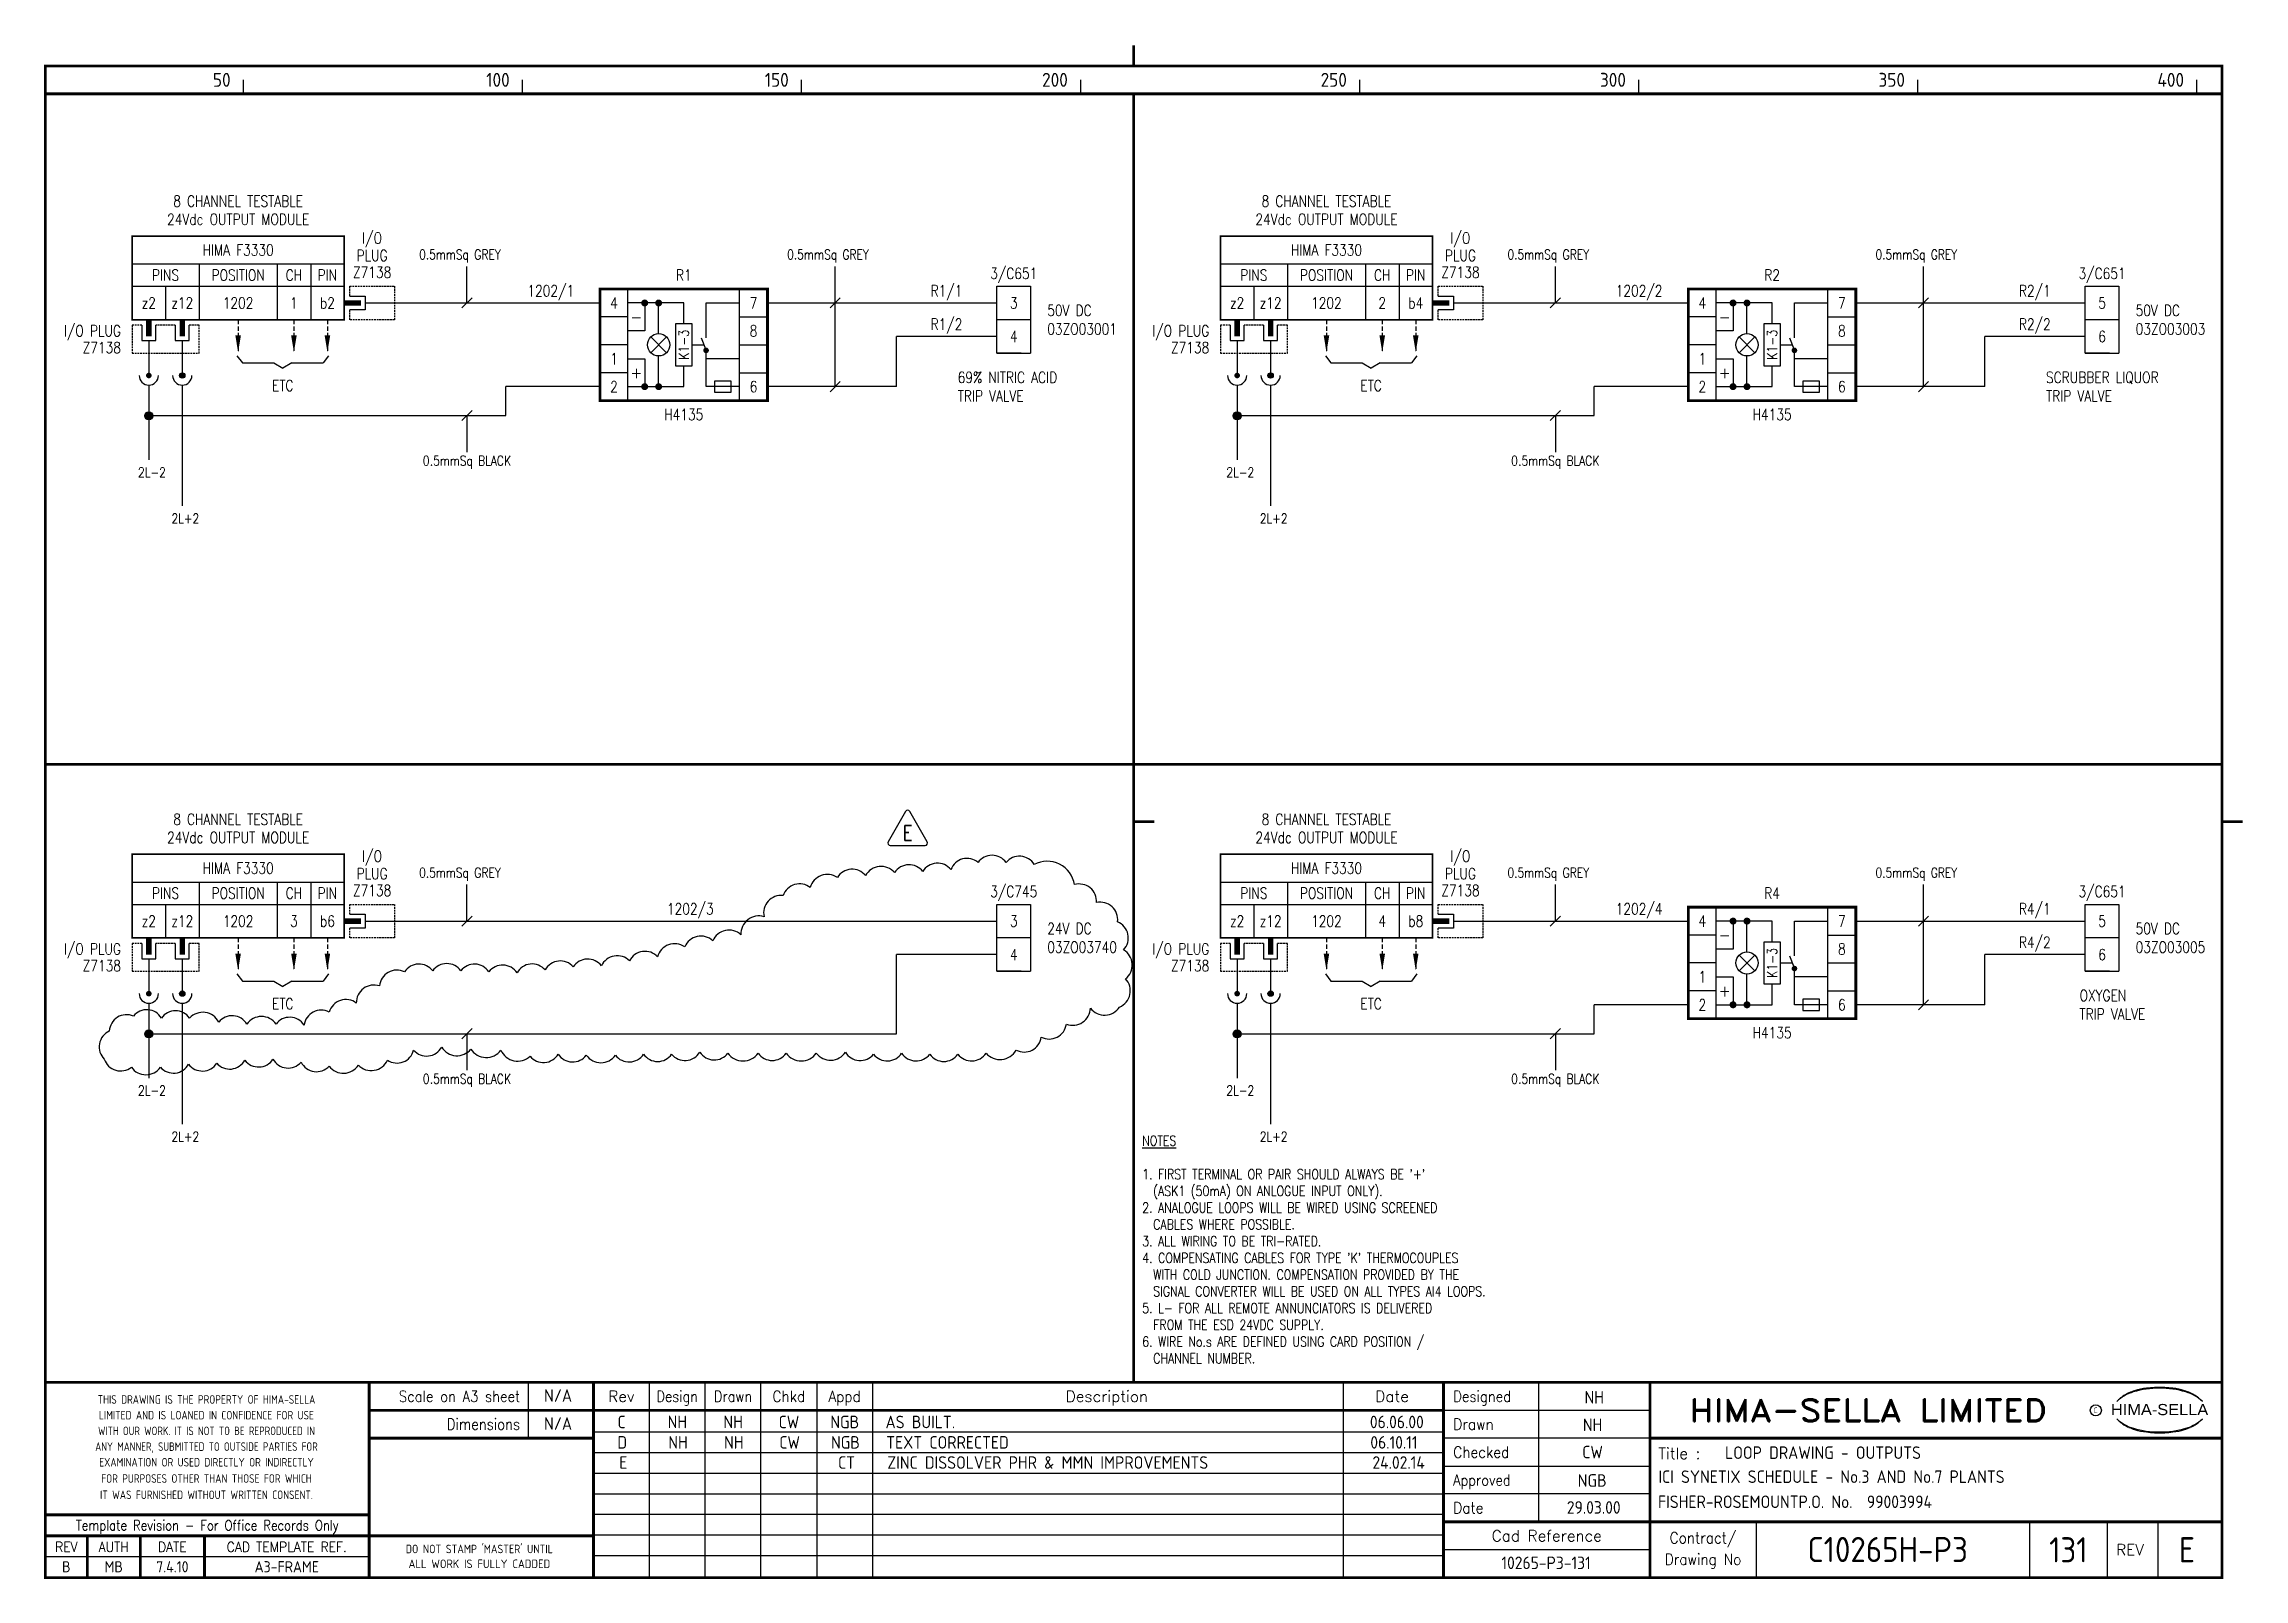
# Model space of a CAD drawing. Extents: x 14 to 408, y 0 to 275.
import ezdxf
from ezdxf.enums import TextEntityAlignment as Align

# ---------------------------------------------------------------- set-up
doc = ezdxf.new("R2010")
doc.units = 0
doc.header["$LTSCALE"] = 0.25
doc.header["$MEASUREMENT"] = 0
doc.linetypes.add('HIDDEN2', pattern=[4.7625, 3.175, -1.5875])
doc.layers.get('0').update_dxf_attribs({"color": 41, "linetype": 'CONTINUOUS'})
for name, color, linetype in [('00-DRG_FRAME', 12, 'CONTINUOUS'), ('01-DRAW', 7, 'CONTINUOUS'), ('02-TEXT', 2, 'CONTINUOUS'), ('051-TEXT', 2, 'CONTINUOUS'), ('117', 7, 'CONTINUOUS'), ('DIM', 3, 'CONTINUOUS'), ('LAB', 2, 'CONTINUOUS'), ('RACK', 2, 'CONTINUOUS'), ('RECORD', 2, 'CONTINUOUS'), ('SLOT', 2, 'CONTINUOUS'), ('SNA', 2, 'CONTINUOUS'), ('TEXT', 2, 'CONTINUOUS'), ('TPOL', 3, 'CONTINUOUS'), ('XR_FUNCTION', 2, 'CONTINUOUS'), ('XR_MAIN', 2, 'CONTINUOUS')]:
    doc.layers.add(name, color=color, linetype=linetype)
doc.styles.add('ARIAL', font='ARIAL.TTF', dxfattribs={"height": 2.5})
doc.styles.add('CROSSREF', font='romans.shx', dxfattribs={"width": 0.8, "height": 2})
doc.styles.add('FUNCTION', font='ROMANS.shx', dxfattribs={"width": 0.8, "height": 2.5})
doc.styles.add('ISO', font='iso.shx')
doc.styles.add('PINS', font='ROMANS.shx', dxfattribs={"width": 0.8, "height": 2.5})
doc.styles.add('RACK', font='ROMANS.shx', dxfattribs={"width": 0.8, "height": 2.5})
doc.styles.add('REFERENC', font='ROMANS.shx', dxfattribs={"width": 0.8, "height": 2.5})
doc.styles.add('ROMAND', font='ROMAND')
doc.styles.add('romans', font='romans.shx', dxfattribs={"width": 0.8, "height": 2.5})
doc.styles.add('SLOT', font='romans.shx', dxfattribs={"width": 0.8, "height": 2})
doc.styles.add('SYMBOL', font='ROMANS.shx', dxfattribs={"width": 0.8, "height": 20})

msp = doc.modelspace()

# ---------------------------------------------------------------- texts
at = {"layer": '00-DRG_FRAME', "style": 'ISO'}
for s, p in [('50', (47.69, 267.75)), ('100', (97.69, 267.75)), ('150', (147.69, 267.75)), ('200', (197.69, 267.75)), ('250', (247.69, 267.75)), ('300', (297.69, 267.75)), ('350', (347.69, 267.75)), ('400', (397.69, 267.75))]:
    msp.add_text(s, height=2.5, dxfattribs=at).set_placement(p, align=Align.RIGHT)
at = {"layer": '00-DRG_FRAME', "color": 3, "style": 'ISO'}
for s, width, p in [('THIS DRAWING IS THE PROPERTY OF HIMA-SELLA', 0.9, (43.36, 32.44)), ("DO NOT STAMP 'MASTER' UNTIL", 0.95, (92.25, 5.79))]:
    msp.add_text(s, height=1.53, dxfattribs=dict(at, width=width)).set_placement(p, align=Align.MIDDLE)
at = {"layer": '00-DRG_FRAME', "color": 4, "style": 'ROMAND', "width": 0.87}
for s, p in [('Scale on A3 sheet', (99.54, 32)), ('Dimensions', (99.54, 27.01))]:
    msp.add_text(s, height=2, dxfattribs=at).set_placement(p, align=Align.RIGHT)
at = {"layer": '00-DRG_FRAME', "color": 4, "style": 'ROMAND'}
for s, p in [('Rev', (117.7, 32)), ('Description', (204.69, 32)), ('Date', (255.79, 32))]:
    msp.add_text(s, height=2, dxfattribs=at).set_placement(p, align=Align.CENTER)
for s, width, p in [('Design', 0.85, (127.7, 32)), ('Drawn', 0.85, (137.7, 32)), ('Chkd', 0.9, (147.7, 32)), ('Appd', 0.9, (157.7, 32))]:
    msp.add_text(s, height=2, dxfattribs=dict(at, width=width)).set_placement(p, align=Align.CENTER)
for s, width, p in [('Designed', 0.87, (266.75, 32)), ('Drawn', 0.9, (266.75, 27)), ('Checked', 0.9, (266.75, 22)), ('Approved', 0.85, (266.75, 17)), ('Date', 0.9, (266.75, 12))]:
    msp.add_text(s, height=2, dxfattribs=dict(at, width=width)).set_placement(p)
at = {"layer": '00-DRG_FRAME', "style": 'ROMAND', "width": 1.15}
msp.add_text('HIMA-SELLA LIMITED', height=4, dxfattribs=at).set_placement((341.1, 30.5), align=Align.MIDDLE)
at = {"layer": '00-DRG_FRAME', "style": 'ARIAL', "width": 1.05}
msp.add_text('HIMA-SELLA', height=2, dxfattribs=at).set_placement((393.3, 29.63), align=Align.CENTER)
at = {"layer": '00-DRG_FRAME', "color": 3, "style": 'ISO'}
for s, width, p in [('LIMITED AND IS LOANED IN CONFIDENCE FOR USE', 0.9, (43.36, 29.62)), ('ANY MANNER, SUBMITTED TO OUTSIDE PARTIES FOR', 0.87, (43.36, 23.99)), ('WITH OUR WORK. IT IS NOT TO BE REPRODUCED IN', 0.87, (43.36, 26.81)), ('EXAMINATION OR USED DIRECTLY OR INDIRECTLY', 0.9, (43.36, 21.18)), ('IT WAS FURNISHED WITHOUT WRITTEN CONSENT.', 0.9, (43.36, 15.35)), ('FOR PURPOSES OTHER THAN THOSE FOR WHICH', 0.9, (43.36, 18.27))]:
    msp.add_text(s, height=1.53, dxfattribs=dict(at, width=width)).set_placement(p, align=Align.MIDDLE_CENTER)
at = {"layer": '00-DRG_FRAME', "color": 3, "style": 'ISO', "width": 0.9}
msp.add_text('C', height=1, dxfattribs=at).set_placement((381.84, 30), align=Align.CENTER)
at = {"layer": '00-DRG_FRAME', "color": 4, "style": 'ROMAND'}
msp.add_text('Title :', height=2, dxfattribs=at).set_placement((303.5, 21.75))
for s, height, width, p in [('Template Revision - For Office Records Only', 1.8, 0.85, (43.5, 9.62)), ('Contract/', 2, 0.9, (311.5, 7.5)), ('REV', 1.8, 0.9, (18.25, 6)), ('AUTH', 1.8, 0.9, (26.75, 6)), ('DATE', 1.8, 0.9, (37.25, 6)), ('CAD TEMPLATE REF.', 1.8, 0.9, (57.75, 6)), ('Drawing No', 2, 0.9, (311.5, 3.5))]:
    msp.add_text(s, height=height, dxfattribs=dict(at, width=width)).set_placement(p, align=Align.MIDDLE)
for s, p in [('Cad Reference', (283.5, 8)), ('REV', (388, 5.5))]:
    msp.add_text(s, height=2, dxfattribs=at).set_placement(p, align=Align.MIDDLE)
at = {"layer": '00-DRG_FRAME', "color": 41, "style": 'ISO'}
for s, p in [('B', (18.25, 1.45)), ('MB', (26.75, 1.45)), ('7.4.10', (37.25, 1.45)), ('A3-FRAME', (57.75, 1.45))]:
    msp.add_text(s, height=2, dxfattribs=at).set_placement(p, align=Align.CENTER)
at = {"layer": '00-DRG_FRAME', "color": 3, "style": 'ISO'}
msp.add_text('ALL WORK IS FULLY CADDED', height=1.53, dxfattribs=at).set_placement((92.25, 2.98), align=Align.MIDDLE_CENTER)
at = {"layer": '01-DRAW', "color": 2, "style": 'romans', "width": 0.8}
for p in [(57.03, 213.19), (252.03, 213.19), (57.03, 102.38), (252.03, 102.38)]:
    msp.add_text('ETC', height=2, dxfattribs=at).set_placement(p, align=Align.CENTER)
at = {"layer": '01-DRAW', "style": 'romans', "width": 0.8}
for s, p in [('2L-2', (31.09, 197.76)), ('2L-2', (226.09, 197.76)), ('2L+2', (37.09, 189.5)), ('2L+2', (232.09, 189.5)), ('2L-2', (31.09, 86.95)), ('2L-2', (226.09, 86.95)), ('2L+2', (37.09, 78.69)), ('2L+2', (232.09, 78.69))]:
    msp.add_text(s, height=1.75, dxfattribs=at).set_placement(p)
at = {"layer": '01-DRAW', "char_height": 2, "attachment_point": 5, "style": 'romans'}
for s, insert in [('3', (188, 229)), ('5', (383, 229)), ('4', (188, 223)), ('6', (383, 223)), ('3', (188, 118.19)), ('5', (383, 118.19)), ('4', (188, 112.19)), ('6', (383, 112.19))]:
    msp.add_mtext_dynamic_manual_height_columns(s, width=6, gutter_width=12.5, heights=[5.95], dxfattribs=dict(at, insert=insert))
at = {"layer": '01-DRAW', "insert": (211.02, 79.72), "char_height": 1.8, "width": 80.9791, "attachment_point": 1, "style": 'romans'}
msp.add_mtext("{\\LNOTES\\P\\P}1. FIRST TERMINAL OR PAIR SHOULD ALWAYS BE '+'\\P  (ASK1 (50mA) ON ANLOGUE INPUT ONLY).\\P2. ANALOGUE LOOPS WILL BE WIRED USING SCREENED\\P  CABLES WHERE POSSIBLE.\\P3. ALL WIRING TO BE TRI-RATED.\\P4. COMPENSATING CABLES FOR TYPE 'K' THERMOCOUPLES \\P  WITH COLD JUNCTION. COMPENSATION PROVIDED BY THE\\P  SIGNAL CONVERTER WILL BE USED ON ALL TYPES AI4 LOOPS.\\P5. L- FOR ALL REMOTE ANNUNCIATORS IS DELIVERED \\P  FROM THE ESD 24VDC SUPPLY.\\P6. WIRE No.s ARE DEFINED USING CARD POSITION /\\P  CHANNEL NUMBER.          ", dxfattribs=at)
at = {"layer": '051-TEXT', "style": 'romans', "width": 0.8}
for s, p in [('1202/1', (105.05, 230.19)), ('R1/1', (175.95, 230.19)), ('3/C651', (188, 233.3)), ('1202/2', (300.05, 230.19)), ('R2/1', (370.95, 230.19)), ('3/C651', (383, 233.3)), ('R1/2', (175.95, 224.19)), ('R2/2', (370.95, 224.19)), ('3/C745', (188, 122.49)), ('3/C651', (383, 122.49)), ('1202/3', (130.05, 119.38)), ('1202/4', (300.05, 119.38)), ('R4/1', (370.95, 119.38)), ('R4/2', (370.95, 113.38))]:
    msp.add_text(s, height=2, dxfattribs=at).set_placement(p, align=Align.CENTER)
at = {"layer": 'DIM', "style": 'romans', "width": 0.8}
for s, p in [('0.5mmSq GREY', (88.77, 236.81)), ('0.5mmSq GREY', (154.73, 236.81)), ('0.5mmSq GREY', (283.77, 236.81)), ('0.5mmSq GREY', (349.73, 236.81)), ('0.5mmSq BLACK', (90.04, 199.85)), ('0.5mmSq BLACK', (285.04, 199.85)), ('0.5mmSq GREY', (88.77, 126)), ('0.5mmSq GREY', (283.77, 126)), ('0.5mmSq GREY', (349.73, 126)), ('0.5mmSq BLACK', (90.04, 89.04)), ('0.5mmSq BLACK', (285.04, 89.04))]:
    msp.add_text(s, height=1.75, dxfattribs=at).set_placement(p, align=Align.CENTER)
at = {"layer": 'TEXT', "char_height": 2, "attachment_point": 4, "style": 'romans'}
for s, insert, width in [('50V DC\\P03ZO03001', (194, 226), 47.7416), ('50V DC\\P03ZO03003', (389, 226), 47.7416), ('69% NITRIC ACID\\PTRIP VALVE', (177.96, 214), 23.24), ('SCRUBBER LIQUOR\\PTRIP VALVE', (372.96, 214), 23.24), ('24V DC\\P03ZO03740', (194, 115.19), 47.7416), ('50V DC\\P03ZO03005', (389, 115.19), 47.7416), ('OXYGEN\\PTRIP VALVE', (378.96, 103.19), 15.0439)]:
    msp.add_mtext(s, dxfattribs=dict(at, insert=insert, width=width))

# ---------------------------------------------------------------- blocks, each defined once
blk = doc.blocks.new('A3-REVA')
at = {"layer": '051-TEXT', "style": 'ISO'}
for tag, p in [('DESIGNED', (292.01, 31.7)), ('A', (117.73, 27.28)), ('DES', (127.73, 27.28)), ('DRN', (137.73, 27.28)), ('CHKD', (147.73, 27.28)), ('APPD', (157.73, 27.28)), ('DATE', (256, 27.28)), ('DRAWN', (291.72, 26.77)), ('CHECKED', (291.72, 21.89)), ('APPD', (291.65, 16.79)), ('DATE', (291.92, 11.96))]:
    blk.add_attdef(tag, text='', height=2.25, dxfattribs=at).set_placement(p, align=Align.CENTER)
blk.add_attdef('DESCRIPTION', (165.03, 27.28), '', height=2.25, dxfattribs=at)
blk = doc.blocks.new('A3-REVB')
at = {"layer": '051-TEXT', "style": 'ISO'}
for tag, p in [('A', (124.85, -20.36)), ('DES', (134.85, -20.36)), ('DRN', (144.85, -20.36)), ('CHKD', (154.85, -20.36)), ('APPD', (164.85, -20.36)), ('DATE', (263.12, -20.36))]:
    blk.add_attdef(tag, text='', height=2.25, dxfattribs=at).set_placement(p, align=Align.CENTER)
blk.add_attdef('DESCRIPTION', (172.15, -20.36), '', height=2.25, dxfattribs=at)
blk = doc.blocks.new('A3-TITLE')
at = {"layer": '051-TEXT', "style": 'ISO'}
blk.add_attdef('TITLE_1', (315.46, 21.78), '', height=2.25, dxfattribs=at)
for tag, p in [('DRGNO', (376.96, 3.24)), ('REV.', (398.2, 3.24))]:
    blk.add_attdef(tag, text='', height=4.5, dxfattribs=at).set_placement(p, align=Align.CENTER)
blk = doc.blocks.new('A3-CONTRACT')
at = {"layer": '051-TEXT', "color": 41, "style": 'ISO'}
for tag, height, p in [('SCALE', 2.25, (106.71, 31.82)), ('DIMS', 2.25, (106.71, 26.8)), ('CAD-REF', 2.25, (283.73, 1.84)), ('CONTRACT', 4.5, (344.94, 3.1))]:
    blk.add_attdef(tag, text='', height=height, dxfattribs=at).set_placement(p, align=Align.CENTER)
for tag, p in [('TITLE_2', (303.86, 17.28)), ('TITLE_3', (303.79, 12.78))]:
    blk.add_attdef(tag, p, '', height=2.25, dxfattribs=at)
blk = doc.blocks.new('F3330-01')
for p, q in [((-38, 7), (0, 7)), ((-26, 7), (-26, -3)), ((-12, 7), (-12, -3)), ((-6, 7), (-6, -3)), ((-38, 3), (0, 3)), ((-32, 3), (-32, -3)), ((1, 1.25), (3.75, 1.25)), ((3.75, 1.25), (3.75, -1.25)), ((3.75, 0), (9, 0)), ((3.75, -1.25), (1, -1.25)), ((-36.25, -4), (-36.25, -6.75)), ((-36.25, -6.75), (-33.75, -6.75)), ((-35, -6.75), (-35, -9)), ((-33.75, -6.75), (-33.75, -4)), ((-30.25, -4), (-30.25, -6.75)), ((-30.25, -6.75), (-27.75, -6.75)), ((-29, -6.75), (-29, -9)), ((-27.75, -6.75), (-27.75, -4))]:
    blk.add_line(p, q)
at = {"const_width": 0.3}
blk.add_lwpolyline([(0, -3), (-38, -3), (-38, 12), (0, 12)], close=True, dxfattribs=at)
blk.add_lwpolyline([(3, 0, 1, 1, 0), (0, 0, 0.5, 0.5, 0)], format="xyseb")
at = {"color": 3, "linetype": 'HIDDEN2', "ltscale": 0.4}
for points in [[(1, 1.25), (1, 3), (9, 3), (9, -3), (1, -3), (1, -1.25)], [(-36.25, -4), (-38, -4), (-38, -9), (-26, -9), (-26, -4), (-27.75, -4)], [(-30.25, -4), (-33.75, -4)]]:
    blk.add_lwpolyline(points, dxfattribs=at)
at = {"const_width": 1}
for points in [[(-35, -6), (-35, -3)], [(-29, -6), (-29, -3)]]:
    blk.add_lwpolyline(points, dxfattribs=at)
at = {"layer": 'LAB', "style": 'PINS', "width": 0.8, "flags": 1}
blk.add_attdef('LAB1', text='', height=1.5, dxfattribs=at).set_placement((-41, -1), align=Align.RIGHT)
at = {"layer": 'RACK', "style": 'RACK', "width": 0.8}
blk.add_attdef('SLOT', text='', height=2, dxfattribs=at).set_placement((-19, 0), align=Align.MIDDLE)
at = {"layer": 'SLOT', "style": 'SLOT', "width": 0.8}
blk.add_attdef('ADD1', text='', height=2, dxfattribs=at).set_placement((-9, 0), align=Align.MIDDLE)
at = {"layer": 'SNA', "style": 'SYMBOL', "width": 0.8, "flags": 1}
blk.add_attdef('SNA', text='', height=1.5, dxfattribs=at).set_placement((-41, 5), align=Align.RIGHT)
at = {"layer": 'TEXT', "style": 'romans', "width": 0.8}
for s, p in [('24Vdc OUTPUT MODULE', (-19, 14)), ('8 CHANNEL TESTABLE', (-19, 17.25))]:
    blk.add_text(s, height=2, dxfattribs=at).set_placement(p, align=Align.CENTER)
for s, p in [('I/O', (5, 11.5)), ('HIMA F3330', (-19, 9.5)), ('PLUG', (5, 8.5)), ('PINS', (-32, 5)), ('POSITION', (-19, 5)), ('CH', (-9, 5)), ('PIN', (-3, 5)), ('Z7138', (5, 5.5)), ('z2', (-35, 0)), ('z12', (-29, 0)), ('b2', (-3, 0))]:
    blk.add_text(s, height=2, dxfattribs=at).set_placement(p, align=Align.MIDDLE)
for s, p in [('I/O PLUG', (-40, -5)), ('Z7138', (-40, -8))]:
    blk.add_text(s, height=2, dxfattribs=at).set_placement(p, align=Align.MIDDLE_RIGHT)
at = {"layer": 'TPOL', "color": 2, "style": 'PINS', "width": 0.8}
blk.add_attdef('CN1', text='', height=2, dxfattribs=at).set_placement((-3, 0), align=Align.MIDDLE)
at = {"layer": 'TPOL', "style": 'PINS', "width": 0.8, "flags": 1}
blk.add_attdef('CN2', text='', height=1, dxfattribs=at).set_placement((9, 0), align=Align.MIDDLE_RIGHT)
for tag, p in [('CN3', (-35, -9)), ('CN4', (-29, -9))]:
    blk.add_attdef(tag, text='', height=1, dxfattribs=at).set_placement(p, align=Align.BOTTOM_CENTER)
at = {"layer": 'XR_FUNCTION', "style": 'FUNCTION', "width": 0.8, "flags": 1}
blk.add_attdef('XR_FUNCTION', text='', height=1.5, dxfattribs=at).set_placement((-41, 7), align=Align.RIGHT)
at = {"layer": 'XR_MAIN', "style": 'CROSSREF', "width": 0.8, "flags": 1}
blk.add_attdef('XR_MAIN', text='', height=1.5, dxfattribs=at).set_placement((-41, 1), align=Align.RIGHT)
blk = doc.blocks.new('DOT')
for radius in [0.75, 0.65, 0.55, 0.45, 0.35, 0.25, 0.15, 0.05]:
    blk.add_circle((0, 0), radius)
blk = doc.blocks.new('H4135')
at = {"layer": '01-DRAW'}
for p, q in [((130, 211.5), (130, 231.5)), ((130, 211.5), (130, 231.5)), ((140, 229), (130, 229)), ((133, 229), (133, 224)), ((135.5, 223.5), (135.5, 229)), ((140, 225.25), (140, 229)), ((144, 229), (150, 229)), ((144, 222.75), (144, 229)), ((150, 211.5), (150, 231.5)), ((130, 226.5), (125, 226.5)), ((138.5, 225.25), (138.5, 217.75)), ((141.5, 225.25), (138.5, 225.25)), ((141.5, 217.75), (141.5, 225.25)), ((150, 226.5), (155, 226.5)), ((130, 221.5), (125, 221.5)), ((133, 224), (130, 224)), ((134.0858, 220.0858), (136.9142, 222.9142)), ((136.9142, 220.0858), (134.0858, 222.9142)), ((141.5, 221.5), (143.6, 221.5)), ((143.1, 222.75), (144, 220.5)), ((150, 221.5), (155, 221.5)), ((130, 219), (133, 219)), ((133, 219), (133, 214)), ((135.5, 214), (135.5, 219.5)), ((138.5, 217.75), (141.5, 217.75)), ((140, 214), (140, 217.75)), ((144, 214), (144, 220.5)), ((150, 219), (144, 219)), ((130, 216.5), (125, 216.5)), ((130, 214), (140, 214)), ((150, 214), (144, 214)), ((145.5, 215), (145.5, 213)), ((148.5, 215), (145.5, 215)), ((145.5, 213), (148.5, 213)), ((148.5, 213), (148.5, 215)), ((150, 216.5), (155, 216.5))]:
    blk.add_line(p, q, dxfattribs=at)
at = {"layer": '01-DRAW', "const_width": 0.5}
blk.add_lwpolyline([(155, 211.5), (155, 231.5), (125, 231.5), (125, 211.5)], close=True, dxfattribs=at)
for points in [[(133, 228.625, 1), (133, 229.375, 1)], [(135.5, 228.625, 1), (135.5, 229.375, 1)], [(144, 220.75, -1), (144, 220.25, -1)], [(133, 213.625, 1), (133, 214.375, 1)], [(135.5, 213.625, 1), (135.5, 214.375, 1)]]:
    blk.add_lwpolyline(points, format="xyb", close=True, dxfattribs=at)
at = {"layer": '01-DRAW'}
blk.add_circle((135.5, 221.5), 2, dxfattribs=at)
at = {"color": 3, "style": 'romans'}
for s, p in [('-', (131.5, 226.5)), ('+', (131.5, 216.5))]:
    blk.add_text(s, height=2, dxfattribs=at).set_placement(p, align=Align.MIDDLE)
at = {"color": 3, "style": 'romans', "width": 0.8}
blk.add_text('K1-3', height=1.8, rotation=90, dxfattribs=at).set_placement((140, 221.5), align=Align.MIDDLE)
at = {"layer": 'RECORD', "style": 'REFERENC', "width": 0.8}
blk.add_attdef('H4135', text='', height=2, dxfattribs=at).set_placement((140, 209), align=Align.MIDDLE)
at = {"layer": 'SNA', "style": 'SYMBOL', "width": 0.8}
blk.add_attdef('R1', text='', height=2, dxfattribs=at).set_placement((140, 234), align=Align.MIDDLE)
at = {"layer": 'TPOL', "color": 7, "style": 'PINS', "width": 0.8}
for tag, p in [('4', (127.5, 229)), ('7', (152.5, 229)), ('8', (152.5, 224)), ('1', (127.5, 219)), ('2', (127.5, 214)), ('6', (152.5, 214))]:
    blk.add_attdef(tag, text='', height=2, dxfattribs=at).set_placement(p, align=Align.MIDDLE)
blk = doc.blocks.new('F3330-02')
for p, q in [((-38, 7), (0, 7)), ((-26, 7), (-26, -3)), ((-12, 7), (-12, -3)), ((-6, 7), (-6, -3)), ((-38, 3), (0, 3)), ((-32, 3), (-32, -3)), ((1, 1.25), (3.75, 1.25)), ((3.75, 1.25), (3.75, -1.25)), ((3.75, 0), (9, 0)), ((3.75, -1.25), (1, -1.25)), ((-36.25, -4), (-36.25, -6.75)), ((-36.25, -6.75), (-33.75, -6.75)), ((-35, -6.75), (-35, -9)), ((-33.75, -6.75), (-33.75, -4)), ((-30.25, -4), (-30.25, -6.75)), ((-30.25, -6.75), (-27.75, -6.75)), ((-29, -6.75), (-29, -9)), ((-27.75, -6.75), (-27.75, -4))]:
    blk.add_line(p, q)
at = {"const_width": 0.3}
blk.add_lwpolyline([(0, -3), (-38, -3), (-38, 12), (0, 12)], close=True, dxfattribs=at)
blk.add_lwpolyline([(3, 0, 1, 1, 0), (0, 0, 0.5, 0.5, 0)], format="xyseb")
at = {"color": 3, "linetype": 'HIDDEN2', "ltscale": 0.4}
for points in [[(1, 1.25), (1, 3), (9, 3), (9, -3), (1, -3), (1, -1.25)], [(-36.25, -4), (-38, -4), (-38, -9), (-26, -9), (-26, -4), (-27.75, -4)], [(-30.25, -4), (-33.75, -4)]]:
    blk.add_lwpolyline(points, dxfattribs=at)
at = {"const_width": 1}
for points in [[(-35, -6), (-35, -3)], [(-29, -6), (-29, -3)]]:
    blk.add_lwpolyline(points, dxfattribs=at)
at = {"layer": 'LAB', "style": 'PINS', "width": 0.8, "flags": 1}
blk.add_attdef('LAB1', text='', height=1.5, dxfattribs=at).set_placement((-41, -1), align=Align.RIGHT)
at = {"layer": 'RACK', "style": 'RACK', "width": 0.8}
blk.add_attdef('SLOT', text='', height=2, dxfattribs=at).set_placement((-19, 0), align=Align.MIDDLE)
at = {"layer": 'SLOT', "style": 'SLOT', "width": 0.8}
blk.add_attdef('ADD1', text='', height=2, dxfattribs=at).set_placement((-9, 0), align=Align.MIDDLE)
at = {"layer": 'SNA', "style": 'SYMBOL', "width": 0.8, "flags": 1}
blk.add_attdef('SNA', text='', height=1.5, dxfattribs=at).set_placement((-41, 5), align=Align.RIGHT)
at = {"layer": 'TEXT', "style": 'romans', "width": 0.8}
for s, p in [('24Vdc OUTPUT MODULE', (-19, 14)), ('8 CHANNEL TESTABLE', (-19, 17.25))]:
    blk.add_text(s, height=2, dxfattribs=at).set_placement(p, align=Align.CENTER)
for s, p in [('I/O', (5, 11.5)), ('HIMA F3330', (-19, 9.5)), ('PLUG', (5, 8.5)), ('PINS', (-32, 5)), ('POSITION', (-19, 5)), ('CH', (-9, 5)), ('PIN', (-3, 5)), ('Z7138', (5, 5.5)), ('z2', (-35, 0)), ('z12', (-29, 0)), ('b4', (-3, 0))]:
    blk.add_text(s, height=2, dxfattribs=at).set_placement(p, align=Align.MIDDLE)
for s, p in [('I/O PLUG', (-40, -5)), ('Z7138', (-40, -8))]:
    blk.add_text(s, height=2, dxfattribs=at).set_placement(p, align=Align.MIDDLE_RIGHT)
at = {"layer": 'TPOL', "color": 2, "style": 'PINS', "width": 0.8}
blk.add_attdef('CN1', text='', height=2, dxfattribs=at).set_placement((-3, 0), align=Align.MIDDLE)
at = {"layer": 'TPOL', "style": 'PINS', "width": 0.8, "flags": 1}
blk.add_attdef('CN2', text='', height=1, dxfattribs=at).set_placement((9, 0), align=Align.MIDDLE_RIGHT)
for tag, p in [('CN3', (-35, -9)), ('CN4', (-29, -9))]:
    blk.add_attdef(tag, text='', height=1, dxfattribs=at).set_placement(p, align=Align.BOTTOM_CENTER)
at = {"layer": 'XR_FUNCTION', "style": 'FUNCTION', "width": 0.8, "flags": 1}
blk.add_attdef('XR_FUNCTION', text='', height=1.5, dxfattribs=at).set_placement((-41, 7), align=Align.RIGHT)
at = {"layer": 'XR_MAIN', "style": 'CROSSREF', "width": 0.8, "flags": 1}
blk.add_attdef('XR_MAIN', text='', height=1.5, dxfattribs=at).set_placement((-41, 1), align=Align.RIGHT)
blk = doc.blocks.new('F3330-04')
for p, q in [((-38, 7), (0, 7)), ((-26, 7), (-26, -3)), ((-12, 7), (-12, -3)), ((-6, 7), (-6, -3)), ((-38, 3), (0, 3)), ((-32, 3), (-32, -3)), ((1, 1.25), (3.75, 1.25)), ((3.75, 1.25), (3.75, -1.25)), ((3.75, 0), (9, 0)), ((3.75, -1.25), (1, -1.25)), ((-36.25, -4), (-36.25, -6.75)), ((-36.25, -6.75), (-33.75, -6.75)), ((-35, -6.75), (-35, -9)), ((-33.75, -6.75), (-33.75, -4)), ((-30.25, -4), (-30.25, -6.75)), ((-30.25, -6.75), (-27.75, -6.75)), ((-29, -6.75), (-29, -9)), ((-27.75, -6.75), (-27.75, -4))]:
    blk.add_line(p, q)
at = {"const_width": 0.3}
blk.add_lwpolyline([(0, -3), (-38, -3), (-38, 12), (0, 12)], close=True, dxfattribs=at)
blk.add_lwpolyline([(3, 0, 1, 1, 0), (0, 0, 0.5, 0.5, 0)], format="xyseb")
at = {"color": 3, "linetype": 'HIDDEN2', "ltscale": 0.4}
for points in [[(1, 1.25), (1, 3), (9, 3), (9, -3), (1, -3), (1, -1.25)], [(-36.25, -4), (-38, -4), (-38, -9), (-26, -9), (-26, -4), (-27.75, -4)], [(-30.25, -4), (-33.75, -4)]]:
    blk.add_lwpolyline(points, dxfattribs=at)
at = {"const_width": 1}
for points in [[(-35, -6), (-35, -3)], [(-29, -6), (-29, -3)]]:
    blk.add_lwpolyline(points, dxfattribs=at)
at = {"layer": 'LAB', "style": 'PINS', "width": 0.8, "flags": 1}
blk.add_attdef('LAB1', text='', height=1.5, dxfattribs=at).set_placement((-41, -1), align=Align.RIGHT)
at = {"layer": 'RACK', "style": 'RACK', "width": 0.8}
blk.add_attdef('SLOT', text='', height=2, dxfattribs=at).set_placement((-19, 0), align=Align.MIDDLE)
at = {"layer": 'SLOT', "style": 'SLOT', "width": 0.8}
blk.add_attdef('ADD1', text='', height=2, dxfattribs=at).set_placement((-9, 0), align=Align.MIDDLE)
at = {"layer": 'SNA', "style": 'SYMBOL', "width": 0.8, "flags": 1}
blk.add_attdef('SNA', text='', height=1.5, dxfattribs=at).set_placement((-41, 5), align=Align.RIGHT)
at = {"layer": 'TEXT', "style": 'romans', "width": 0.8}
for s, p in [('24Vdc OUTPUT MODULE', (-19, 14)), ('8 CHANNEL TESTABLE', (-19, 17.25))]:
    blk.add_text(s, height=2, dxfattribs=at).set_placement(p, align=Align.CENTER)
for s, p in [('I/O', (5, 11.5)), ('HIMA F3330', (-19, 9.5)), ('PLUG', (5, 8.5)), ('PINS', (-32, 5)), ('POSITION', (-19, 5)), ('CH', (-9, 5)), ('PIN', (-3, 5)), ('Z7138', (5, 5.5)), ('z2', (-35, 0)), ('z12', (-29, 0)), ('b8', (-3, 0))]:
    blk.add_text(s, height=2, dxfattribs=at).set_placement(p, align=Align.MIDDLE)
for s, p in [('I/O PLUG', (-40, -5)), ('Z7138', (-40, -8))]:
    blk.add_text(s, height=2, dxfattribs=at).set_placement(p, align=Align.MIDDLE_RIGHT)
at = {"layer": 'TPOL', "color": 2, "style": 'PINS', "width": 0.8}
blk.add_attdef('CN1', text='', height=2, dxfattribs=at).set_placement((-3, 0), align=Align.MIDDLE)
at = {"layer": 'TPOL', "style": 'PINS', "width": 0.8, "flags": 1}
blk.add_attdef('CN2', text='', height=1, dxfattribs=at).set_placement((9, 0), align=Align.MIDDLE_RIGHT)
for tag, p in [('CN3', (-35, -9)), ('CN4', (-29, -9))]:
    blk.add_attdef(tag, text='', height=1, dxfattribs=at).set_placement(p, align=Align.BOTTOM_CENTER)
at = {"layer": 'XR_FUNCTION', "style": 'FUNCTION', "width": 0.8, "flags": 1}
blk.add_attdef('XR_FUNCTION', text='', height=1.5, dxfattribs=at).set_placement((-41, 7), align=Align.RIGHT)
at = {"layer": 'XR_MAIN', "style": 'CROSSREF', "width": 0.8, "flags": 1}
blk.add_attdef('XR_MAIN', text='', height=1.5, dxfattribs=at).set_placement((-41, 1), align=Align.RIGHT)
blk = doc.blocks.new('F3330-03')
for p, q in [((-38, 7), (0, 7)), ((-26, 7), (-26, -3)), ((-12, 7), (-12, -3)), ((-6, 7), (-6, -3)), ((-38, 3), (0, 3)), ((-32, 3), (-32, -3)), ((1, 1.25), (3.75, 1.25)), ((3.75, 1.25), (3.75, -1.25)), ((3.75, 0), (9, 0)), ((3.75, -1.25), (1, -1.25)), ((-36.25, -4), (-36.25, -6.75)), ((-36.25, -6.75), (-33.75, -6.75)), ((-35, -6.75), (-35, -9)), ((-33.75, -6.75), (-33.75, -4)), ((-30.25, -4), (-30.25, -6.75)), ((-30.25, -6.75), (-27.75, -6.75)), ((-29, -6.75), (-29, -9)), ((-27.75, -6.75), (-27.75, -4))]:
    blk.add_line(p, q)
at = {"const_width": 0.3}
blk.add_lwpolyline([(0, -3), (-38, -3), (-38, 12), (0, 12)], close=True, dxfattribs=at)
blk.add_lwpolyline([(3, 0, 1, 1, 0), (0, 0, 0.5, 0.5, 0)], format="xyseb")
at = {"color": 3, "linetype": 'HIDDEN2', "ltscale": 0.4}
for points in [[(1, 1.25), (1, 3), (9, 3), (9, -3), (1, -3), (1, -1.25)], [(-36.25, -4), (-38, -4), (-38, -9), (-26, -9), (-26, -4), (-27.75, -4)], [(-30.25, -4), (-33.75, -4)]]:
    blk.add_lwpolyline(points, dxfattribs=at)
at = {"const_width": 1}
for points in [[(-35, -6), (-35, -3)], [(-29, -6), (-29, -3)]]:
    blk.add_lwpolyline(points, dxfattribs=at)
at = {"layer": 'LAB', "style": 'PINS', "width": 0.8, "flags": 1}
blk.add_attdef('LAB1', text='', height=1.5, dxfattribs=at).set_placement((-41, -1), align=Align.RIGHT)
at = {"layer": 'RACK', "style": 'RACK', "width": 0.8}
blk.add_attdef('SLOT', text='', height=2, dxfattribs=at).set_placement((-19, 0), align=Align.MIDDLE)
at = {"layer": 'SLOT', "style": 'SLOT', "width": 0.8}
blk.add_attdef('ADD1', text='', height=2, dxfattribs=at).set_placement((-9, 0), align=Align.MIDDLE)
at = {"layer": 'SNA', "style": 'SYMBOL', "width": 0.8, "flags": 1}
blk.add_attdef('SNA', text='', height=1.5, dxfattribs=at).set_placement((-41, 5), align=Align.RIGHT)
at = {"layer": 'TEXT', "style": 'romans', "width": 0.8}
for s, p in [('24Vdc OUTPUT MODULE', (-19, 14)), ('8 CHANNEL TESTABLE', (-19, 17.25))]:
    blk.add_text(s, height=2, dxfattribs=at).set_placement(p, align=Align.CENTER)
for s, p in [('I/O', (5, 11.5)), ('HIMA F3330', (-19, 9.5)), ('PLUG', (5, 8.5)), ('PINS', (-32, 5)), ('POSITION', (-19, 5)), ('CH', (-9, 5)), ('PIN', (-3, 5)), ('Z7138', (5, 5.5)), ('z2', (-35, 0)), ('z12', (-29, 0)), ('b6', (-3, 0))]:
    blk.add_text(s, height=2, dxfattribs=at).set_placement(p, align=Align.MIDDLE)
for s, p in [('I/O PLUG', (-40, -5)), ('Z7138', (-40, -8))]:
    blk.add_text(s, height=2, dxfattribs=at).set_placement(p, align=Align.MIDDLE_RIGHT)
at = {"layer": 'TPOL', "color": 2, "style": 'PINS', "width": 0.8}
blk.add_attdef('CN1', text='', height=2, dxfattribs=at).set_placement((-3, 0), align=Align.MIDDLE)
at = {"layer": 'TPOL', "style": 'PINS', "width": 0.8, "flags": 1}
blk.add_attdef('CN2', text='', height=1, dxfattribs=at).set_placement((9, 0), align=Align.MIDDLE_RIGHT)
for tag, p in [('CN3', (-35, -9)), ('CN4', (-29, -9))]:
    blk.add_attdef(tag, text='', height=1, dxfattribs=at).set_placement(p, align=Align.BOTTOM_CENTER)
at = {"layer": 'XR_FUNCTION', "style": 'FUNCTION', "width": 0.8, "flags": 1}
blk.add_attdef('XR_FUNCTION', text='', height=1.5, dxfattribs=at).set_placement((-41, 7), align=Align.RIGHT)
at = {"layer": 'XR_MAIN', "style": 'CROSSREF', "width": 0.8, "flags": 1}
blk.add_attdef('XR_MAIN', text='', height=1.5, dxfattribs=at).set_placement((-41, 1), align=Align.RIGHT)
blk = doc.blocks.new('TRI-E')
at = {"layer": '01-DRAW'}
blk.add_lwpolyline([(224.71, 256.03), (221.59, 250.63, 0.57735), (221.98, 249.95), (228.22, 249.95, 0.57735), (228.61, 250.63), (225.49, 256.03, 0.57735)], format="xyb", close=True, dxfattribs=at)
at = {"layer": '02-TEXT', "color": 2, "style": 'romans', "width": 0.8}
blk.add_text('E', height=2.7, dxfattribs=at).set_placement((225.1, 252.2), align=Align.MIDDLE)

# ---------------------------------------------------------------- linework, layer by layer
at = {"layer": '00-DRG_FRAME'}
for p, q in [((50, 266.5), (50, 269)), ((100, 266.5), (100, 269)), ((150, 266.5), (150, 269)), ((200, 266.5), (200, 269)), ((250, 266.5), (250, 269)), ((300, 266.5), (300, 269)), ((350, 266.5), (350, 269)), ((400, 266.5), (400, 269)), ((101.01, 35.5), (101.01, 25.5)), ((122.7, 35.5), (122.7, 0.5)), ((132.7, 0.5), (132.7, 35.5)), ((142.7, 0.5), (142.7, 35.5)), ((152.7, 35.5), (152.7, 0.5)), ((162.7, 35.5), (162.7, 0.5)), ((247, 35.5), (247, 0.5)), ((282, 35.5), (282, 10.5)), ((265, 30.5), (302, 30.5)), ((265, 26.59), (112.7, 26.59)), ((302, 25.5), (265, 25.5)), ((265, 22.89), (112.7, 22.89)), ((265, 20.5), (302, 20.5)), ((265, 19.19), (112.7, 19.19)), ((265, 15.49), (112.7, 15.49)), ((302, 15.5), (265, 15.5)), ((265, 11.79), (112.7, 11.79)), ((265, 8.09), (112.7, 8.09)), ((321, 10.5), (321, 0.5)), ((370, 10.5), (370, 0.5)), ((384, 0.5), (384, 10.5)), ((393, 10.5), (393, 0.5)), ((72.5, 4.25), (14.5, 4.25)), ((265, 4.39), (112.7, 4.39)), ((302, 5.5), (265, 5.5))]:
    msp.add_line(p, q, dxfattribs=at)
at = {"layer": '00-DRG_FRAME', "const_width": 0.5}
for points in [[(209.5, 271.5), (209.5, 275.18)], [(209.5, 271.5), (209.5, 275.18)], [(14.5, 266.5), (404.5, 266.5)], [(209.5, 35.5), (209.5, 266.5)], [(14.5, 146.31), (404.5, 146.31)], [(209.5, 136), (213.18, 136)], [(404.5, 136), (408.18, 136)], [(404.5, 35.5), (14.5, 35.5)], [(72.5, 0.5), (72.5, 35.5)], [(112.7, 0.5), (112.7, 35.5)], [(265, 35.5), (265, 0.5)], [(302, 0.5), (302, 35.5)], [(265, 30.5), (72.5, 30.5)], [(112.7, 25.5), (72.5, 25.5)], [(404.5, 25.5), (302, 25.5)], [(14.5, 11.75), (72.5, 11.75)], [(14.5, 8), (72.5, 8)], [(22, 0.5), (22, 8)], [(31.5, 0.5), (31.5, 8)], [(43, 0.5), (43, 8)], [(112.7, 8), (72.5, 8)], [(265, 10.5), (404.5, 10.5)]]:
    msp.add_lwpolyline(points, dxfattribs=at)
msp.add_lwpolyline([(14.5, 0.5), (404.5, 0.5), (404.5, 271.5), (14.5, 271.5)], close=True, dxfattribs=at)
at = {"layer": '00-DRG_FRAME', "color": 3}
msp.add_circle((381.88, 30.5), 1, dxfattribs=at)
for centre, radius, start, end in [((390.6, 26.83), 7.24, 106.0532, 133.5024), ((390.88, 27.01), 7.3, 130.419, 136.057), ((390.11, 28.1), 5.98, 122.244, 131.6154), ((389.75, 28.78), 5.21, 111.8206, 122.8668), ((391.78, 24.7), 9.76, 107.5931, 113.9452), ((393.1, 18.5), 15.94, 89.2698, 106.3911), ((392.1, 23.52), 10.99, 96.0146, 107.3203), ((393.29, 16.31), 18.28, 92.8917, 97.3734), ((393.24, 18.86), 15.73, 89.7805, 93.1738), ((393.36, 18.86), 15.73, 86.8262, 90.2195), ((393.51, 18.5), 15.94, 73.6089, 90.7302), ((393.31, 16.31), 18.28, 82.6266, 87.1083), ((394.51, 23.52), 10.99, 72.6797, 83.9854), ((394.83, 24.7), 9.76, 66.0548, 72.4069), ((396, 26.83), 7.24, 46.4976, 73.9468), ((396.85, 28.78), 5.21, 57.1332, 68.1794), ((396.49, 28.1), 5.98, 48.3846, 57.756), ((395.73, 27.01), 7.3, 43.943, 49.581), ((390.88, 34.04), 7.3, 223.943, 229.581), ((390.6, 34.23), 7.24, 226.4976, 253.9468), ((390.11, 32.96), 5.98, 228.3846, 237.756), ((389.75, 32.28), 5.21, 237.1332, 248.1794), ((396, 34.23), 7.24, 286.0532, 313.5024), ((396.85, 32.28), 5.21, 291.8206, 302.8668), ((396.49, 32.96), 5.98, 302.244, 311.6154), ((395.73, 34.04), 7.3, 310.419, 316.057), ((391.78, 36.36), 9.76, 246.0548, 252.4069), ((393.1, 42.56), 15.94, 253.6089, 270.7302), ((392.1, 37.54), 10.99, 252.6797, 263.9854), ((393.29, 44.75), 18.28, 262.6266, 267.1083), ((393.24, 42.19), 15.73, 266.8262, 270.2195), ((393.51, 42.56), 15.94, 269.2698, 286.3911), ((393.36, 42.19), 15.73, 269.7805, 273.1738), ((393.31, 44.75), 18.28, 272.8917, 277.3734), ((394.51, 37.54), 10.99, 276.0146, 287.3203), ((394.83, 36.36), 9.76, 287.5931, 293.9452)]:
    msp.add_arc(centre, radius, start, end, dxfattribs=at)
at = {"layer": '01-DRAW'}
for p, q in [((77.03, 229), (113.88, 229)), ((143.88, 229), (185, 229)), ((185, 232), (191, 232)), ((185, 226), (185, 232)), ((191, 232), (191, 226)), ((272.03, 229), (308.88, 229)), ((338.88, 229), (380, 229)), ((380, 232), (386, 232)), ((380, 226), (380, 232)), ((386, 232), (386, 226)), ((185, 220), (185, 226)), ((191, 226), (185, 226)), ((191, 226), (191, 220)), ((380, 220), (380, 226)), ((386, 226), (380, 226)), ((386, 226), (386, 220)), ((185, 223), (167, 223)), ((380, 223), (362, 223)), ((33.03, 220), (33.03, 216)), ((39.03, 220), (39.03, 216)), ((48.83, 219.55), (49.8, 218.26)), ((49.8, 218.26), (55.41, 218.26)), ((55.41, 218.26), (57.03, 217.29)), ((58.65, 218.26), (57.03, 217.29)), ((58.65, 218.26), (64.26, 218.26)), ((65.23, 219.55), (64.26, 218.26)), ((189.32, 220), (185, 220)), ((185, 220), (191, 220)), ((228.03, 220), (228.03, 216)), ((234.03, 220), (234.03, 216)), ((243.83, 219.55), (244.8, 218.26)), ((244.8, 218.26), (250.41, 218.26)), ((250.41, 218.26), (252.03, 217.29)), ((253.65, 218.26), (252.03, 217.29)), ((253.65, 218.26), (259.26, 218.26)), ((260.23, 219.55), (259.26, 218.26)), ((384.32, 220), (380, 220)), ((380, 220), (386, 220)), ((33.03, 214.27), (33.03, 200.87)), ((39.03, 214.27), (39.03, 192.61)), ((39.03, 214.27), (39.03, 192.61)), ((228.03, 214.27), (228.03, 200.87)), ((234.03, 214.27), (234.03, 192.61)), ((234.03, 214.27), (234.03, 192.61)), ((185, 121.19), (191, 121.19)), ((185, 115.19), (185, 121.19)), ((191, 121.19), (191, 115.19)), ((380, 121.19), (386, 121.19)), ((380, 115.19), (380, 121.19)), ((386, 121.19), (386, 115.19)), ((77.03, 118.19), (185, 118.19)), ((185, 109.19), (185, 115.19)), ((191, 115.19), (185, 115.19)), ((191, 115.19), (191, 109.19)), ((272.03, 118.19), (308.88, 118.19)), ((338.88, 118.19), (380, 118.19)), ((380, 109.19), (380, 115.19)), ((386, 115.19), (380, 115.19)), ((386, 115.19), (386, 109.19)), ((185, 112.19), (167, 112.19)), ((380, 112.19), (362, 112.19)), ((33.03, 109.19), (33.03, 105.19)), ((39.03, 109.19), (39.03, 105.19)), ((48.83, 108.75), (49.8, 107.45)), ((49.8, 107.45), (55.41, 107.45)), ((55.41, 107.45), (57.03, 106.48)), ((58.65, 107.45), (57.03, 106.48)), ((58.65, 107.45), (64.26, 107.45)), ((65.23, 108.75), (64.26, 107.45)), ((189.32, 109.19), (185, 109.19)), ((185, 109.19), (191, 109.19)), ((228.03, 109.19), (228.03, 105.19)), ((234.03, 109.19), (234.03, 105.19)), ((243.83, 108.75), (244.8, 107.45)), ((244.8, 107.45), (250.41, 107.45)), ((250.41, 107.45), (252.03, 106.48)), ((253.65, 107.45), (252.03, 106.48)), ((253.65, 107.45), (259.26, 107.45)), ((260.23, 108.75), (259.26, 107.45)), ((384.32, 109.19), (380, 109.19)), ((380, 109.19), (386, 109.19)), ((33.03, 103.46), (33.03, 90.06)), ((39.03, 103.46), (39.03, 81.81)), ((39.03, 103.46), (39.03, 81.81)), ((228.03, 103.46), (228.03, 90.06)), ((234.03, 103.46), (234.03, 81.81)), ((234.03, 103.46), (234.03, 81.81))]:
    msp.add_line(p, q, dxfattribs=at)
at = {"layer": '01-DRAW', "linetype": 'HIDDEN2'}
for p, q in [((49.03, 226), (49.03, 220.17)), ((59.03, 226), (59.03, 220.17)), ((65.03, 226), (65.03, 220.17)), ((244.03, 226), (244.03, 220.17)), ((254.03, 226), (254.03, 220.17)), ((260.03, 226), (260.03, 220.17)), ((49.03, 115.19), (49.03, 109.36)), ((59.03, 115.19), (59.03, 109.36)), ((65.03, 115.19), (65.03, 109.36)), ((244.03, 115.19), (244.03, 109.36)), ((254.03, 115.19), (254.03, 109.36)), ((260.03, 115.19), (260.03, 109.36))]:
    msp.add_line(p, q, dxfattribs=at)
at = {"layer": '01-DRAW', "const_width": 0.5}
for points in [[(32.78, 216, 1), (33.28, 216, 1)], [(38.78, 216, 1), (39.28, 216, 1)], [(227.78, 216, 1), (228.28, 216, 1)], [(233.78, 216, 1), (234.28, 216, 1)], [(32.78, 105.19, 1), (33.28, 105.19, 1)], [(38.78, 105.19, 1), (39.28, 105.19, 1)], [(227.78, 105.19, 1), (228.28, 105.19, 1)], [(233.78, 105.19, 1), (234.28, 105.19, 1)]]:
    msp.add_lwpolyline(points, format="xyb", close=True, dxfattribs=at)
at = {"layer": '01-DRAW'}
msp.add_lwpolyline([(191.67, 128.33, 0.520567), (186.63, 128.69, 0.520567), (186.63, 128.69, 0.520567), (181.6, 128.69, 0.520567), (181.6, 128.69, 0.520567), (176.74, 127.43, 0.520567), (176.74, 127.43, 0.520567), (171.7, 127.07, 0.520567), (171.7, 127.07, 0.520567), (166.66, 126.89, 0.520567), (166.66, 126.89, 0.520567), (161.44, 126.35, 0.520567), (161.44, 126.35, 0.520567), (156.4, 125.99, 0.520567), (156.4, 125.99, 0.520567), (151.55, 124.2, 0.520567), (151.55, 124.2, 0.520567), (146.69, 122.76, 0.520567), (146.69, 122.76, 0.520567), (143.27, 118.98, 0.520567), (143.27, 118.98, 0.520567), (139.13, 115.74, 0.520567), (139.13, 115.74, 0.520567), (134.09, 114.66, 0.520567), (134.09, 114.66, 0.520567), (129.05, 113.58, 0.520567), (129.05, 113.58, 0.520567), (124.19, 111.79, 0.520567), (124.19, 111.79, 0.520567), (119.16, 111.07, 0.520567), (119.16, 111.07, 0.520567), (114.12, 110.17, 0.520567), (114.12, 110.17, 0.520567), (109.08, 109.99, 0.520567), (109.08, 109.99, 0.520567), (104.04, 109.45, 0.520567), (104.04, 109.45, 0.520567), (99, 108.91, 0.520567), (99, 108.91, 0.520567), (93.96, 109.09, 0.520567), (93.96, 109.09, 0.520567), (88.93, 109.27, 0.520567), (88.93, 109.27, 0.520567), (83.89, 109.27, 0.520567), (83.89, 109.27, 0.520567), (78.85, 109.09, 0.520567), (78.85, 109.09, 0.520567), (74.35, 106.57, 0.520567), (74.35, 106.57, 0.520567), (70.21, 103.51, 0.520567), (70.21, 103.51, 0.520567), (65.35, 101.89, 0.520567), (65.35, 101.89, 0.520567), (60.85, 99.55, 0.520567), (60.85, 99.55, 0.520567), (55.82, 99.73, 0.520567), (55.82, 99.73, 0.520567), (50.6, 99.73, 0.520567), (50.6, 99.73, 0.520567), (45.56, 100.09, 0.520567), (45.56, 100.09, 0.520567), (40.34, 100.81, 0.520567), (40.34, 100.81, 0.520567), (35.3, 100.81, 0.520567), (35.3, 100.81, 0.520567), (30.26, 101.17, 0.520567), (30.26, 101.17, 0.520567), (25.95, 98.48, 0.520567), (25.95, 98.48, 0.520567), (25.05, 93.44, 0.520567), (25.05, 93.44, 0.520567), (29.9, 92, 0.520567), (29.9, 92, 0.520567), (35.12, 92, 0.520567), (35.12, 92, 0.520567), (40.16, 92.54, 0.520567), (40.16, 92.54, 0.520567), (45.2, 92.72, 0.520567), (45.2, 92.72, 0.520567), (50.24, 93.26, 0.520567), (50.24, 93.26, 0.520567), (55.28, 93.44, 0.520567), (55.28, 93.44, 0.520567), (60.31, 92.9, 0.520567), (60.31, 92.9, 0.520567), (65.35, 92.18, 0.520567), (65.35, 92.18, 0.520567), (70.57, 92.36, 0.520567), (70.57, 92.36, 0.520567), (75.79, 93.26, 0.520567), (75.79, 93.26, 0.520567), (80.47, 95.06, 0.520567), (80.47, 95.06, 0.520567), (85.51, 95.6, 0.520567), (85.51, 95.6, 0.520567), (90.72, 95.24, 0.520567), (90.72, 95.24, 0.520567), (96.12, 95.06, 0.520567), (96.12, 95.06, 0.520567), (101.34, 93.98, 0.520567), (101.34, 93.98, 0.520567), (106.38, 94.34, 0.520567), (106.38, 94.34, 0.520567), (111.42, 94.16, 0.520567), (111.42, 94.16, 0.520567), (116.64, 94.16, 0.520567), (116.64, 94.16, 0.520567), (121.68, 94.34, 0.520567), (121.68, 94.34, 0.520567), (126.71, 94.34, 0.520567), (126.71, 94.34, 0.520567), (131.75, 94.7, 0.520567), (131.75, 94.7, 0.520567), (136.79, 94.52, 0.520567), (136.79, 94.52, 0.520567), (142.19, 94.52, 0.520567), (142.19, 94.52, 0.520567), (147.23, 94.52, 0.520567), (147.23, 94.52, 0.520567), (152.63, 94.52, 0.520567), (152.63, 94.52, 0.520567), (157.84, 94.7, 0.520567), (157.84, 94.7, 0.520567), (162.88, 94.34, 0.520567), (162.88, 94.34, 0.520567), (167.92, 94.52, 0.520567), (167.92, 94.52, 0.520567), (172.96, 94.34, 0.520567), (172.96, 94.34, 0.520567), (178, 94.34, 0.520567), (178, 94.34, 0.520567), (183.04, 94.52, 0.520567), (183.04, 94.52, 0.520567), (188.43, 95.06, 0.520567), (188.43, 95.06, 0.520567), (192.93, 97.4, 0.520567), (192.93, 97.4, 0.520567), (197.43, 99.73, 0.520567), (197.43, 99.73, 0.520567), (201.75, 102.61, 0.520567), (201.75, 102.61, 0.520567), (206.97, 102.79, 0.520567), (206.97, 102.79, 0.520567), (208.05, 107.83, 0.520567), (208.05, 107.83, 0.520567), (207.69, 113.04, 0.520567), (207.69, 113.04, 0.520567), (206.61, 118.08, 0.520567), (206.61, 118.08, 0.520567), (202.83, 121.5, 0.520567), (202.83, 121.5, 0.520567), (198.87, 124.73, 0.520567), (198.87, 124.73, 0.520567)], format="xyb", close=True, dxfattribs=at)
for centre, radius in [((39.03, 216), 0.475), ((39.03, 216), 0.389), ((39.03, 216), 0.302), ((39.03, 216), 0.216), ((39.03, 216), 0.13), ((39.03, 216), 0.0432), ((234.03, 216), 0.475), ((234.03, 216), 0.389), ((234.03, 216), 0.302), ((234.03, 216), 0.216), ((234.03, 216), 0.13), ((234.03, 216), 0.0432), ((39.03, 105.19), 0.475), ((39.03, 105.19), 0.389), ((39.03, 105.19), 0.302), ((39.03, 105.19), 0.216), ((39.03, 105.19), 0.13), ((39.03, 105.19), 0.0432), ((234.03, 105.19), 0.475), ((234.03, 105.19), 0.389), ((234.03, 105.19), 0.302), ((234.03, 105.19), 0.216), ((234.03, 105.19), 0.13), ((234.03, 105.19), 0.0432)]:
    msp.add_circle(centre, radius, dxfattribs=at)
for centre in [(33.03, 216), (39.03, 216), (39.03, 216), (228.03, 216), (234.03, 216), (234.03, 216), (33.03, 105.19), (39.03, 105.19), (39.03, 105.19), (228.03, 105.19), (234.03, 105.19), (234.03, 105.19)]:
    msp.add_arc(centre, 1.73, 180, 0, dxfattribs=at)
for points in [[(49.53, 223.19), (48.53, 223.19), (49.03, 220.17)], [(59.53, 223.19), (58.53, 223.19), (59.03, 220.17)], [(65.53, 223.19), (64.53, 223.19), (65.03, 220.17)], [(244.53, 223.19), (243.53, 223.19), (244.03, 220.17)], [(254.53, 223.19), (253.53, 223.19), (254.03, 220.17)], [(260.53, 223.19), (259.53, 223.19), (260.03, 220.17)], [(49.53, 112.38), (48.53, 112.38), (49.03, 109.36)], [(59.53, 112.38), (58.53, 112.38), (59.03, 109.36)], [(65.53, 112.38), (64.53, 112.38), (65.03, 109.36)], [(244.53, 112.38), (243.53, 112.38), (244.03, 109.36)], [(254.53, 112.38), (253.53, 112.38), (254.03, 109.36)], [(260.53, 112.38), (259.53, 112.38), (260.03, 109.36)]]:
    msp.add_solid(points, dxfattribs=at)
at = {"layer": '117'}
for p, q in [((167, 214), (167, 223)), ((362, 214), (362, 223)), ((97, 208.82), (97, 214)), ((113.88, 214), (97, 214)), ((167, 214), (143.88, 214)), ((292, 208.82), (292, 214)), ((308.88, 214), (292, 214)), ((362, 214), (338.88, 214)), ((33.03, 208.82), (97, 208.82)), ((228.03, 208.82), (292, 208.82)), ((167, 98.01), (167, 112.19)), ((362, 103.19), (362, 112.19)), ((292, 98.01), (292, 103.19)), ((308.88, 103.19), (292, 103.19)), ((362, 103.19), (338.88, 103.19)), ((33.03, 98.01), (167, 98.01)), ((228.03, 98.01), (292, 98.01))]:
    msp.add_line(p, q, dxfattribs=at)
at = {"layer": 'DIM'}
for p, q in [((90.04, 229), (90.04, 235.54)), ((156, 214), (156, 235.54)), ((285.04, 229), (285.04, 235.54)), ((351, 214), (351, 235.54)), ((89.14, 228.1), (90.94, 229.9)), ((155.1, 228.1), (156.9, 229.9)), ((284.14, 228.1), (285.94, 229.9)), ((350.1, 228.1), (351.9, 229.9)), ((155.1, 213.1), (156.9, 214.9)), ((350.1, 213.1), (351.9, 214.9)), ((89.14, 207.92), (90.94, 209.72)), ((284.14, 207.92), (285.94, 209.72)), ((90.04, 208.82), (90.04, 202.28)), ((285.04, 208.82), (285.04, 202.28)), ((90.04, 118.19), (90.04, 124.74)), ((285.04, 118.19), (285.04, 124.74)), ((351, 103.19), (351, 124.74)), ((89.14, 117.29), (90.94, 119.09)), ((284.14, 117.29), (285.94, 119.09)), ((350.1, 117.29), (351.9, 119.09)), ((350.1, 102.29), (351.9, 104.09)), ((89.14, 97.11), (90.94, 98.91)), ((284.14, 97.11), (285.94, 98.91)), ((90.04, 98.01), (90.04, 91.47)), ((285.04, 98.01), (285.04, 91.47))]:
    msp.add_line(p, q, dxfattribs=at)

# ---------------------------------------------------------------- block references
at = {"layer": '00-DRG_FRAME'}
for name, p, values in [('A3-CONTRACT', (-0.35, 0.19), {'TITLE_2': 'ICI SYNETIX SCHEDULE - No.3 AND No.7 PLANTS', 'TITLE_3': 'FISHER-ROSEMOUNTP.O. No.  99003994', 'CAD-REF': '10265-P3-131', 'CONTRACT': 'C10265H-P3', 'SCALE': 'N/A', 'DIMS': 'N/A'}), ('A3-REVB', (-7, 43.98), {'A': 'D', 'DES': 'NH', 'DRN': 'NH', 'CHKD': 'CW', 'APPD': 'NGB', 'DESCRIPTION': 'TEXT CORRECTED', 'DATE': '06.10.11'}), ('A3-TITLE', (0, 0), {'TITLE_1': 'LOOP DRAWING - OUTPUTS', 'DRGNO': '131', 'REV.': 'E'}), ('A3-REVB', (-6.8, 40.37), {'A': 'E', 'APPD': 'CT', 'DESCRIPTION': 'ZINC DISSOLVER PHR & MMN IMPROVEMENTS', 'DATE': ' 24.02.14'})]:
    msp.add_blockref(name, p, dxfattribs=at).add_auto_attribs(values)
ref = msp.add_blockref('A3-REVA', (0, 0), dxfattribs=at)
ref.add_attrib('A', 'C', dxfattribs={"layer": '051-TEXT', "height": 2.25, "style": 'ISO'}).set_placement((117.73, 27.28), align=Align.CENTER)
ref.add_attrib('DES', 'NH', dxfattribs={"layer": '051-TEXT', "height": 2.25, "style": 'ISO'}).set_placement((127.73, 27.28), align=Align.CENTER)
ref.add_attrib('DRN', 'NH', dxfattribs={"layer": '051-TEXT', "height": 2.25, "style": 'ISO'}).set_placement((137.73, 27.28), align=Align.CENTER)
ref.add_attrib('CHKD', 'CW', dxfattribs={"layer": '051-TEXT', "height": 2.25, "style": 'ISO'}).set_placement((147.73, 27.28), align=Align.CENTER)
ref.add_attrib('APPD', 'NGB', dxfattribs={"layer": '051-TEXT', "height": 2.25, "style": 'ISO'}).set_placement((157.73, 27.28), align=Align.CENTER)
ref.add_attrib('DESCRIPTION', 'AS BUILT.', (165.03, 27.28), dxfattribs={"layer": '051-TEXT', "height": 2.25, "style": 'ISO'})
ref.add_attrib('DATE', ' 06.06.00', dxfattribs={"layer": '051-TEXT', "height": 2.25, "style": 'ISO'}).set_placement((256, 27.28), align=Align.CENTER)
ref.add_attrib('DESIGNED', 'NH', dxfattribs={"layer": '051-TEXT', "height": 2.25, "style": 'ISO'}).set_placement((292.01, 31.7), align=Align.CENTER)
ref.add_attrib('DRAWN', 'NH', dxfattribs={"layer": '051-TEXT', "height": 2.25, "style": 'ISO'}).set_placement((291.72, 26.77), align=Align.CENTER)
ref.add_attrib('CHECKED', 'CW', dxfattribs={"layer": '051-TEXT', "height": 2.25, "style": 'ISO'}).set_placement((291.72, 21.89), align=Align.CENTER)
ref.add_attrib('APPD', 'NGB', dxfattribs={"layer": '051-TEXT', "height": 2.25, "style": 'ISO'}).set_placement((291.65, 16.79), align=Align.CENTER)
ref.add_attrib('DATE', '29.03.00', dxfattribs={"layer": '051-TEXT', "height": 2.25, "style": 'ISO'}).set_placement((291.92, 11.96), align=Align.CENTER)
at = {"layer": '01-DRAW'}
for name, p, values in [('F3330-01', (68.03, 229), {'CN1': 'b2', 'SLOT': '1202', 'ADD1': '1'}), ('F3330-02', (263.03, 229), {'CN1': 'b4', 'SLOT': '1202', 'ADD1': '2'}), ('H4135', (-11.12, 0), {'8': '8', 'H4135': 'H4135', '2': '2', '1': '1', '6': '6', 'R1': 'R1', '4': '4', '7': '7'}), ('H4135', (183.88, 0), {'8': '8', 'H4135': 'H4135', '2': '2', '1': '1', '6': '6', 'R1': 'R2', '4': '4', '7': '7'}), ('F3330-03', (68.03, 118.19), {'CN1': 'b6', 'SLOT': '1202', 'ADD1': '3'}), ('F3330-04', (263.03, 118.19), {'CN1': 'b8', 'SLOT': '1202', 'ADD1': '4'}), ('H4135', (183.88, -110.81), {'8': '8', 'H4135': 'H4135', '2': '2', '1': '1', '6': '6', 'R1': 'R4', '4': '4', '7': '7'})]:
    msp.add_blockref(name, p, dxfattribs=at).add_auto_attribs(values)
msp.add_blockref('TRI-E', (-56.1, -118.2), dxfattribs=at)
at = {"layer": '117', "linetype": 'HIDDEN2', "xscale": 0.9600000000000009, "yscale": 0.9600000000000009, "zscale": 0.9600000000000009}
for p in [(33.03, 208.77), (228.03, 208.77), (33.03, 97.97), (228.03, 97.97)]:
    msp.add_blockref('DOT', p, dxfattribs=at)

msp.set_redraw_order([(e.dxf.handle, doc.entitydb.next_handle()) for e in msp.query("TEXT MTEXT ATTDEF DIMENSION ARC_DIMENSION")])  # texts and dimensions are drawn at this point

doc.saveas('drawing.dxf')
